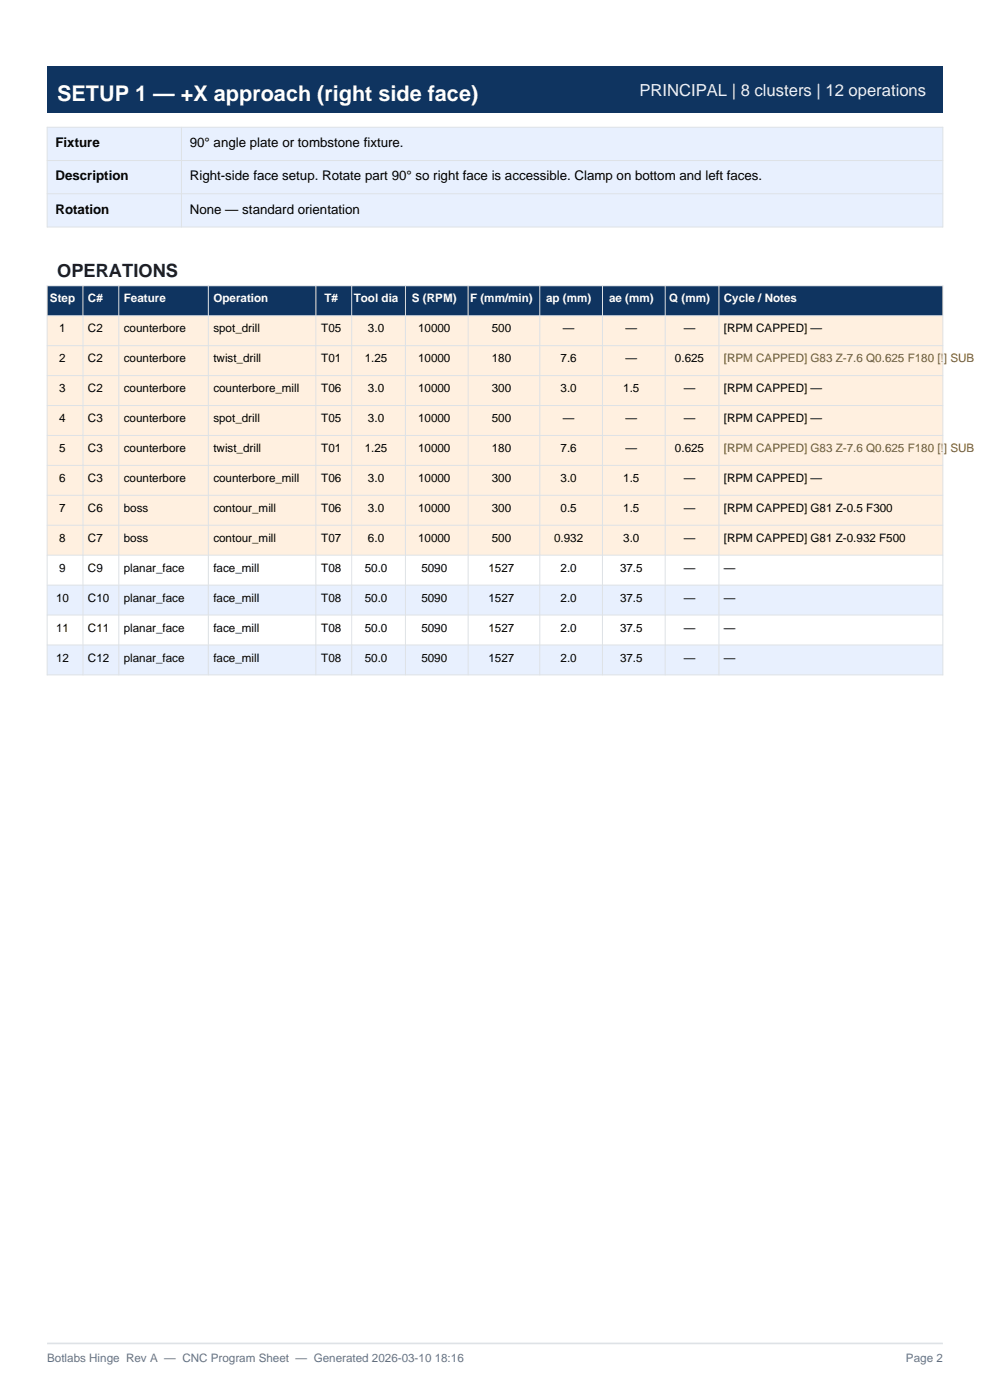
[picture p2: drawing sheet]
<svg xmlns="http://www.w3.org/2000/svg" width="210mm" height="297mm" viewBox="0 0 210 297" stroke-linecap="round" stroke-linejoin="round" font-family="sans-serif">
<defs><g id="words">
<text font-size="4.6" fill="#fff" x="12.1" y="21.5">SETUP 1 — +X approach (right side face)</text>
<text font-size="3.9" fill="#1a1a2e" x="12.1" y="58.9">OPERATIONS</text>
<text font-size="3.5" fill="#e8f0fe" x="135.6" y="20.5">PRINCIPAL | 8 clusters | 12 operations</text>
<g font-size="2.8">
<text x="11.8" y="31.2">Fixture</text>
<text x="40.3" y="31.2">90° angle plate or tombstone fixture.</text>
<text x="11.8" y="38.3">Description</text>
<text x="40.3" y="38.3">Right-side face setup. Rotate part 90° so right face is accessible. Clamp on bottom and left faces.</text>
<text x="11.8" y="45.3">Rotation</text>
<text x="40.3" y="45.3">None — standard orientation</text>
</g>
<g font-size="2.5" fill="#fff">
<text x="10.6" y="64.2">Step</text>
<text x="18.7" y="64.2">C#</text>
<text x="26.3" y="64.2">Feature</text>
<text x="45.3" y="64.2">Operation</text>
<text x="68.8" y="64.2">T#</text>
<text x="75" y="64.2">Tool dia</text>
<text x="87.4" y="64.2">S (RPM)</text>
<text x="99.7" y="64.2">F (mm/min)</text>
<text x="115.8" y="64.2">ap (mm)</text>
<text x="129.2" y="64.2">ae (mm)</text>
<text x="141.9" y="64.2">Q (mm)</text>
<text x="153.6" y="64.2">Cycle / Notes</text>
</g>
<g font-size="2.5">
<text x="12.6" y="70.5">1</text>
<text x="18.7" y="70.5">C2</text>
<text x="26.3" y="70.5">counterbore</text>
<text x="45.3" y="70.5">spot_drill</text>
<text x="68.1" y="70.5">T05</text>
<text x="78.1" y="70.5">3.0</text>
<text x="88.7" y="70.5">10000</text>
<text x="104.3" y="70.5">500</text>
<text x="119.4" y="70.5">—</text>
<text x="132.7" y="70.5">—</text>
<text x="145" y="70.5">—</text>
<text x="153.6" y="70.5">[RPM CAPPED] —</text>
<text x="12.6" y="76.9">2</text>
<text x="18.7" y="76.9">C2</text>
<text x="26.3" y="76.9">counterbore</text>
<text x="45.3" y="76.9">twist_drill</text>
<text x="68.1" y="76.9">T01</text>
<text x="77.4" y="76.9">1.25</text>
<text x="88.7" y="76.9">10000</text>
<text x="104.3" y="76.9">180</text>
<text x="118.9" y="76.9">7.6</text>
<text x="132.7" y="76.9">—</text>
<text x="143.2" y="76.9">0.625</text>
<text x="12.6" y="83.2">3</text>
<text x="18.7" y="83.2">C2</text>
<text x="26.3" y="83.2">counterbore</text>
<text x="45.3" y="83.2">counterbore_mill</text>
<text x="68.1" y="83.2">T06</text>
<text x="78.1" y="83.2">3.0</text>
<text x="88.7" y="83.2">10000</text>
<text x="104.3" y="83.2">300</text>
<text x="118.9" y="83.2">3.0</text>
<text x="132.2" y="83.2">1.5</text>
<text x="145" y="83.2">—</text>
<text x="153.6" y="83.2">[RPM CAPPED] —</text>
<text x="12.6" y="89.6">4</text>
<text x="18.7" y="89.6">C3</text>
<text x="26.3" y="89.6">counterbore</text>
<text x="45.3" y="89.6">spot_drill</text>
<text x="68.1" y="89.6">T05</text>
<text x="78.1" y="89.6">3.0</text>
<text x="88.7" y="89.6">10000</text>
<text x="104.3" y="89.6">500</text>
<text x="119.4" y="89.6">—</text>
<text x="132.7" y="89.6">—</text>
<text x="145" y="89.6">—</text>
<text x="153.6" y="89.6">[RPM CAPPED] —</text>
<text x="12.6" y="95.9">5</text>
<text x="18.7" y="95.9">C3</text>
<text x="26.3" y="95.9">counterbore</text>
<text x="45.3" y="95.9">twist_drill</text>
<text x="68.1" y="95.9">T01</text>
<text x="77.4" y="95.9">1.25</text>
<text x="88.7" y="95.9">10000</text>
<text x="104.3" y="95.9">180</text>
<text x="118.9" y="95.9">7.6</text>
<text x="132.7" y="95.9">—</text>
<text x="143.2" y="95.9">0.625</text>
<text x="12.6" y="102.3">6</text>
<text x="18.7" y="102.3">C3</text>
<text x="26.3" y="102.3">counterbore</text>
<text x="45.3" y="102.3">counterbore_mill</text>
<text x="68.1" y="102.3">T06</text>
<text x="78.1" y="102.3">3.0</text>
<text x="88.7" y="102.3">10000</text>
<text x="104.3" y="102.3">300</text>
<text x="118.9" y="102.3">3.0</text>
<text x="132.2" y="102.3">1.5</text>
<text x="145" y="102.3">—</text>
<text x="153.6" y="102.3">[RPM CAPPED] —</text>
<text x="12.6" y="108.6">7</text>
<text x="18.7" y="108.6">C6</text>
<text x="26.3" y="108.6">boss</text>
<text x="45.3" y="108.6">contour_mill</text>
<text x="68.1" y="108.6">T06</text>
<text x="78.1" y="108.6">3.0</text>
<text x="88.7" y="108.6">10000</text>
<text x="104.3" y="108.6">300</text>
<text x="118.9" y="108.6">0.5</text>
<text x="132.2" y="108.6">1.5</text>
<text x="145" y="108.6">—</text>
<text x="153.6" y="108.6">[RPM CAPPED] G81 Z-0.5 F300</text>
<text x="12.6" y="115">8</text>
<text x="18.7" y="115">C7</text>
<text x="26.3" y="115">boss</text>
<text x="45.3" y="115">contour_mill</text>
<text x="68.1" y="115">T07</text>
<text x="78.1" y="115">6.0</text>
<text x="88.7" y="115">10000</text>
<text x="104.3" y="115">500</text>
<text x="117.5" y="115">0.932</text>
<text x="132.2" y="115">3.0</text>
<text x="145" y="115">—</text>
<text x="153.6" y="115">[RPM CAPPED] G81 Z-0.932 F500</text>
<text x="12.6" y="121.3">9</text>
<text x="18.7" y="121.3">C9</text>
<text x="26.3" y="121.3">planar_face</text>
<text x="45.3" y="121.3">face_mill</text>
<text x="68.1" y="121.3">T08</text>
<text x="77.4" y="121.3">50.0</text>
<text x="89.4" y="121.3">5090</text>
<text x="103.6" y="121.3">1527</text>
<text x="118.9" y="121.3">2.0</text>
<text x="131.5" y="121.3">37.5</text>
<text x="145" y="121.3">—</text>
<text x="153.6" y="121.3">—</text>
<text x="11.9" y="127.7">10</text>
<text x="18.7" y="127.7">C10</text>
<text x="26.3" y="127.7">planar_face</text>
<text x="45.3" y="127.7">face_mill</text>
<text x="68.1" y="127.7">T08</text>
<text x="77.4" y="127.7">50.0</text>
<text x="89.4" y="127.7">5090</text>
<text x="103.6" y="127.7">1527</text>
<text x="118.9" y="127.7">2.0</text>
<text x="131.5" y="127.7">37.5</text>
<text x="145" y="127.7">—</text>
<text x="153.6" y="127.7">—</text>
<text x="11.9" y="134">11</text>
<text x="18.7" y="134">C11</text>
<text x="26.3" y="134">planar_face</text>
<text x="45.3" y="134">face_mill</text>
<text x="68.1" y="134">T08</text>
<text x="77.4" y="134">50.0</text>
<text x="89.4" y="134">5090</text>
<text x="103.6" y="134">1527</text>
<text x="118.9" y="134">2.0</text>
<text x="131.5" y="134">37.5</text>
<text x="145" y="134">—</text>
<text x="153.6" y="134">—</text>
<text x="11.9" y="140.4">12</text>
<text x="18.7" y="140.4">C12</text>
<text x="26.3" y="140.4">planar_face</text>
<text x="45.3" y="140.4">face_mill</text>
<text x="68.1" y="140.4">T08</text>
<text x="77.4" y="140.4">50.0</text>
<text x="89.4" y="140.4">5090</text>
<text x="103.6" y="140.4">1527</text>
<text x="118.9" y="140.4">2.0</text>
<text x="131.5" y="140.4">37.5</text>
<text x="145" y="140.4">—</text>
<text x="153.6" y="140.4">—</text>
</g>
<g font-size="2.5" fill="#856404">
<text x="153.6" y="76.9">[RPM CAPPED] G83 Z-7.6 Q0.625 F180 [!] SUB</text>
<text x="153.6" y="95.9">[RPM CAPPED] G83 Z-7.6 Q0.625 F180 [!] SUB</text>
</g>
<g font-size="2.5" fill="#6c757d">
<text x="10" y="289">Botlabs Hinge Rev A — CNC Program Sheet — Generated 2026-03-10 18:16</text>
<text x="192.2" y="289">Page 2</text>
</g>
</g></defs>
<path d="M10 285h190" fill="none" stroke="#dee2e6" stroke-width=".35"/>
<path d="M10 14.1h190v9.9h-190z" fill-rule="evenodd" fill="#0f3460"/>
<path d="M10 27h190v21.2h-190z" fill-rule="evenodd" fill="#e8f0fe"/>
<path d="M10 27h190v21.2h-190zM10 34h190M38.5 27v21.2M10 41.1h190" fill="none" stroke="#dee2e6" stroke-width=".21"/>
<path d="M10 60.6h190v6.4h-190z" fill-rule="evenodd" fill="#0f3460"/>
<path d="M10 67h190v6.3h-190z" fill-rule="evenodd" fill="#fff"/>
<path d="M10 73.3h190v6.4h-190z" fill-rule="evenodd" fill="#e8f0fe"/>
<path d="M10 79.7h190v6.3h-190z" fill-rule="evenodd" fill="#fff"/>
<path d="M10 86h190v6.4h-190z" fill-rule="evenodd" fill="#e8f0fe"/>
<path d="M10 92.4h190v6.3h-190z" fill-rule="evenodd" fill="#fff"/>
<path d="M10 98.7h190v6.4h-190z" fill-rule="evenodd" fill="#e8f0fe"/>
<path d="M10 105.1h190v6.3h-190z" fill-rule="evenodd" fill="#fff"/>
<path d="M10 111.4h190v6.4h-190z" fill-rule="evenodd" fill="#e8f0fe"/>
<path d="M10 117.8h190v6.3h-190z" fill-rule="evenodd" fill="#fff"/>
<path d="M10 124.1h190v6.4h-190z" fill-rule="evenodd" fill="#e8f0fe"/>
<path d="M10 130.5h190v6.3h-190z" fill-rule="evenodd" fill="#fff"/>
<path d="M10 136.8h190v6.4h-190z" fill-rule="evenodd" fill="#e8f0fe"/>
<g fill="#fff0e0">
<path d="M10 67h190v6.3h-190z" fill-rule="evenodd"/>
<path d="M10 73.3h190v6.4h-190z" fill-rule="evenodd"/>
<path d="M10 79.7h190v6.3h-190z" fill-rule="evenodd"/>
<path d="M10 86h190v6.4h-190z" fill-rule="evenodd"/>
<path d="M10 92.4h190v6.3h-190z" fill-rule="evenodd"/>
<path d="M10 98.7h190v6.4h-190z" fill-rule="evenodd"/>
<path d="M10 105.1h190v6.3h-190z" fill-rule="evenodd"/>
<path d="M10 111.4h190v6.4h-190z" fill-rule="evenodd"/>
</g>
<g fill="none" stroke="#dee2e6" stroke-width=".21">
<path d="M10 60.6h190v82.6h-190zM10 67h190M10 73.3h190M10 79.7h190M17.6 60.6v82.6M25.2 60.6v82.6M44.2 60.6v82.6M67 60.6v82.6M74.6 60.6v82.6M86 60.6v82.6M99.3 60.6v82.6M114.5 60.6v82.6"/>
<path d="M127.8 60.6v82.6M141.1 60.6v82.6M152.5 60.6v82.6M10 86h190M10 92.4h190M10 98.7h190M10 105.1h190M10 111.4h190M10 117.8h190M10 124.1h190M10 130.5h190M10 136.8h190"/>
</g>
<use href="#words"/>
</svg>
